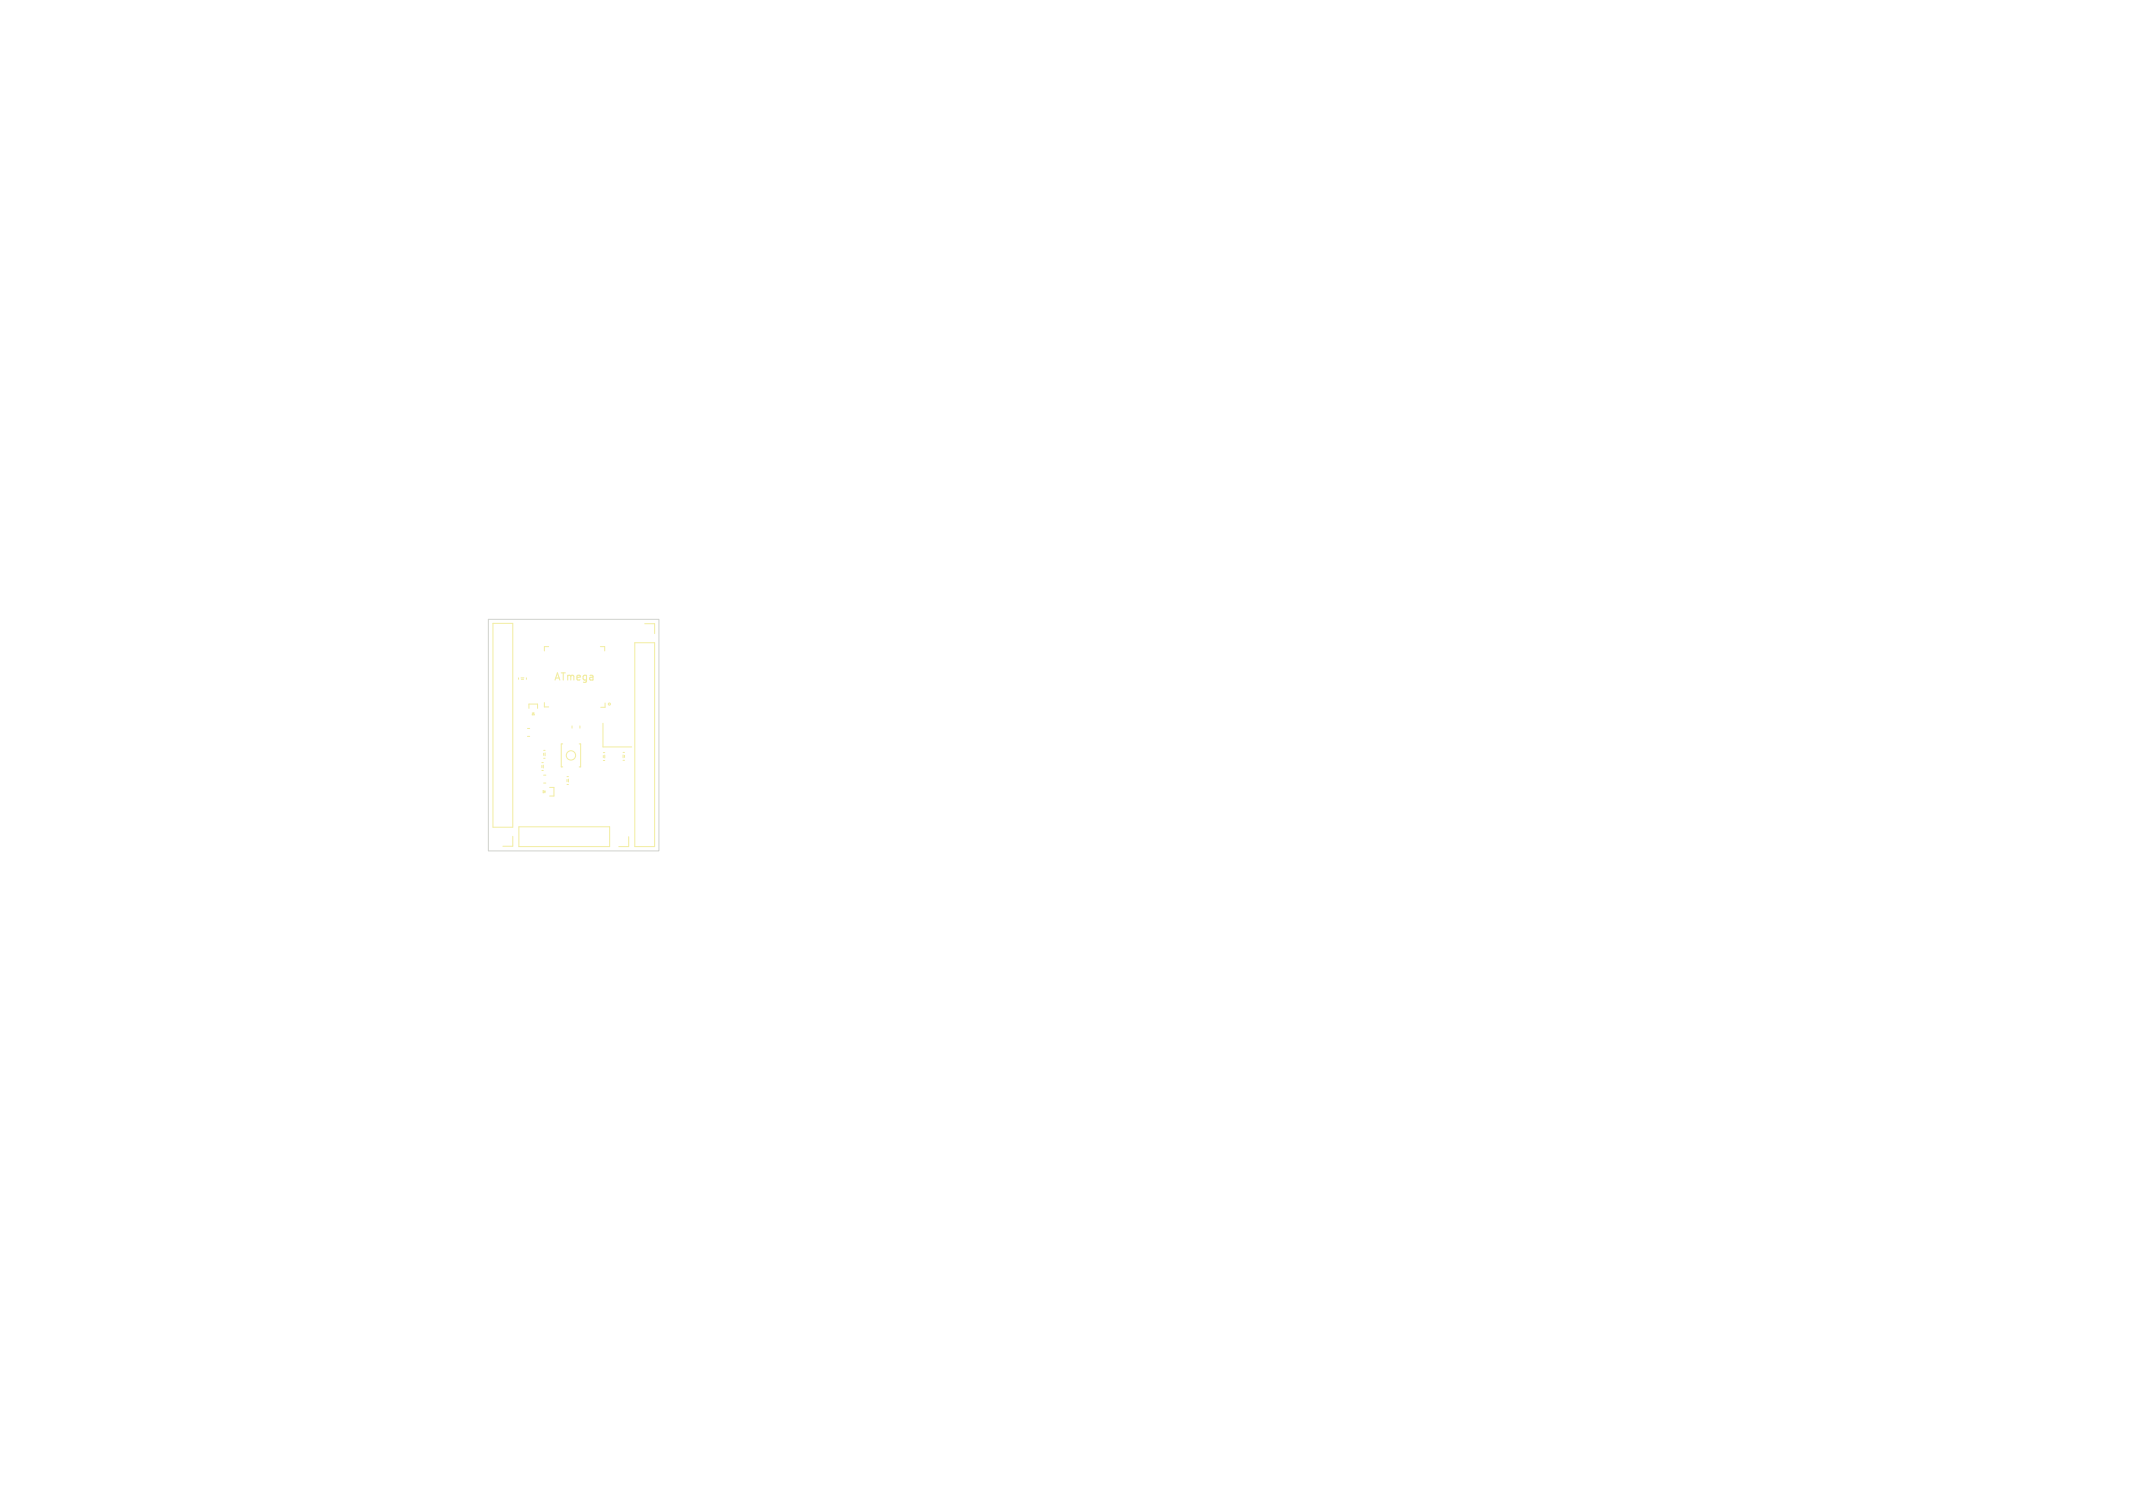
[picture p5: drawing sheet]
<svg xmlns="http://www.w3.org/2000/svg" width="297mm" height="210mm" viewBox="0 0 297 210" stroke-linecap="round" stroke-linejoin="round" font-family="sans-serif">
<defs><g id="words">
<text font-size="1.4" fill="#f2eda1" x="77.1" y="95">ATmega</text>
</g></defs>
<g fill="none" stroke="#f2eda1" stroke-width=".14">
<path d="M68.6 86.8h2.8v28.4h-2.8zM72.2 94.4v.2M72.5 94.4h.4M72.6 94.6h.3M73.3 94.4v.2M73.6 98.7v-.6h1.2v.6M74.1 99.3h.3M74.2 99.3l.2 .3h-.3zM75.8 97.9v.6h.6M76.4 90.1h-.6v.6M83.6 90.1h.6v.6M84.3 97.9v.6h-.7"/>
<path d="M88.4 89.5h2.8v28.4h-2.8zM89.8 86.9h1.4v1.3M71.4 116.5v1.4h-1.4M72.3 115.1h12.6v2.8h-12.6zM73.4 101.5h.4M73.4 102.6h.4M75.4 106.6v.3M75.4 106.2h.2M75.4 107.3h.2M75.6 110.1l.3 .2-.3 .1zM75.6 106.6v.4M75.7 108h.3"/>
<path d="M75.7 109.1h.3M75.7 104.9v.3M75.7 104.5h.2M75.7 105.6h.2M75.9 110.1v.3M75.9 104.9v.4M76.5 109.7h.6v1.2h-.6M78.3 103.6h-.2v3.2h.2M79 108.6v.3M79 108.2h.2M79 109.3h.2M79.2 108.5v.4"/>
<path d="M79.6 101.1v.3M80.6 103.6h.2v3.2h-.2M80.7 101.1v.3M84 100.7v3.3h4M84 105.9h.2M84 105.2v.3M84 104.8h.2M84.2 105.2v.4M86.8 104.8h.2M86.8 105.1v.4M86.8 105.9h.2M87 105.2v.3"/>
<path d="M87.5 116.5v1.4h-1.3"/>
<circle cx="84.9" cy="98" r=".15"/>
<circle cx="79.5" cy="105.2" r=".65"/>
</g>
<path d="M68 86.3h23.7v32.2h-23.7z" fill="none" stroke="#d0d2cd" stroke-width=".14"/>
<use href="#words"/>
</svg>
